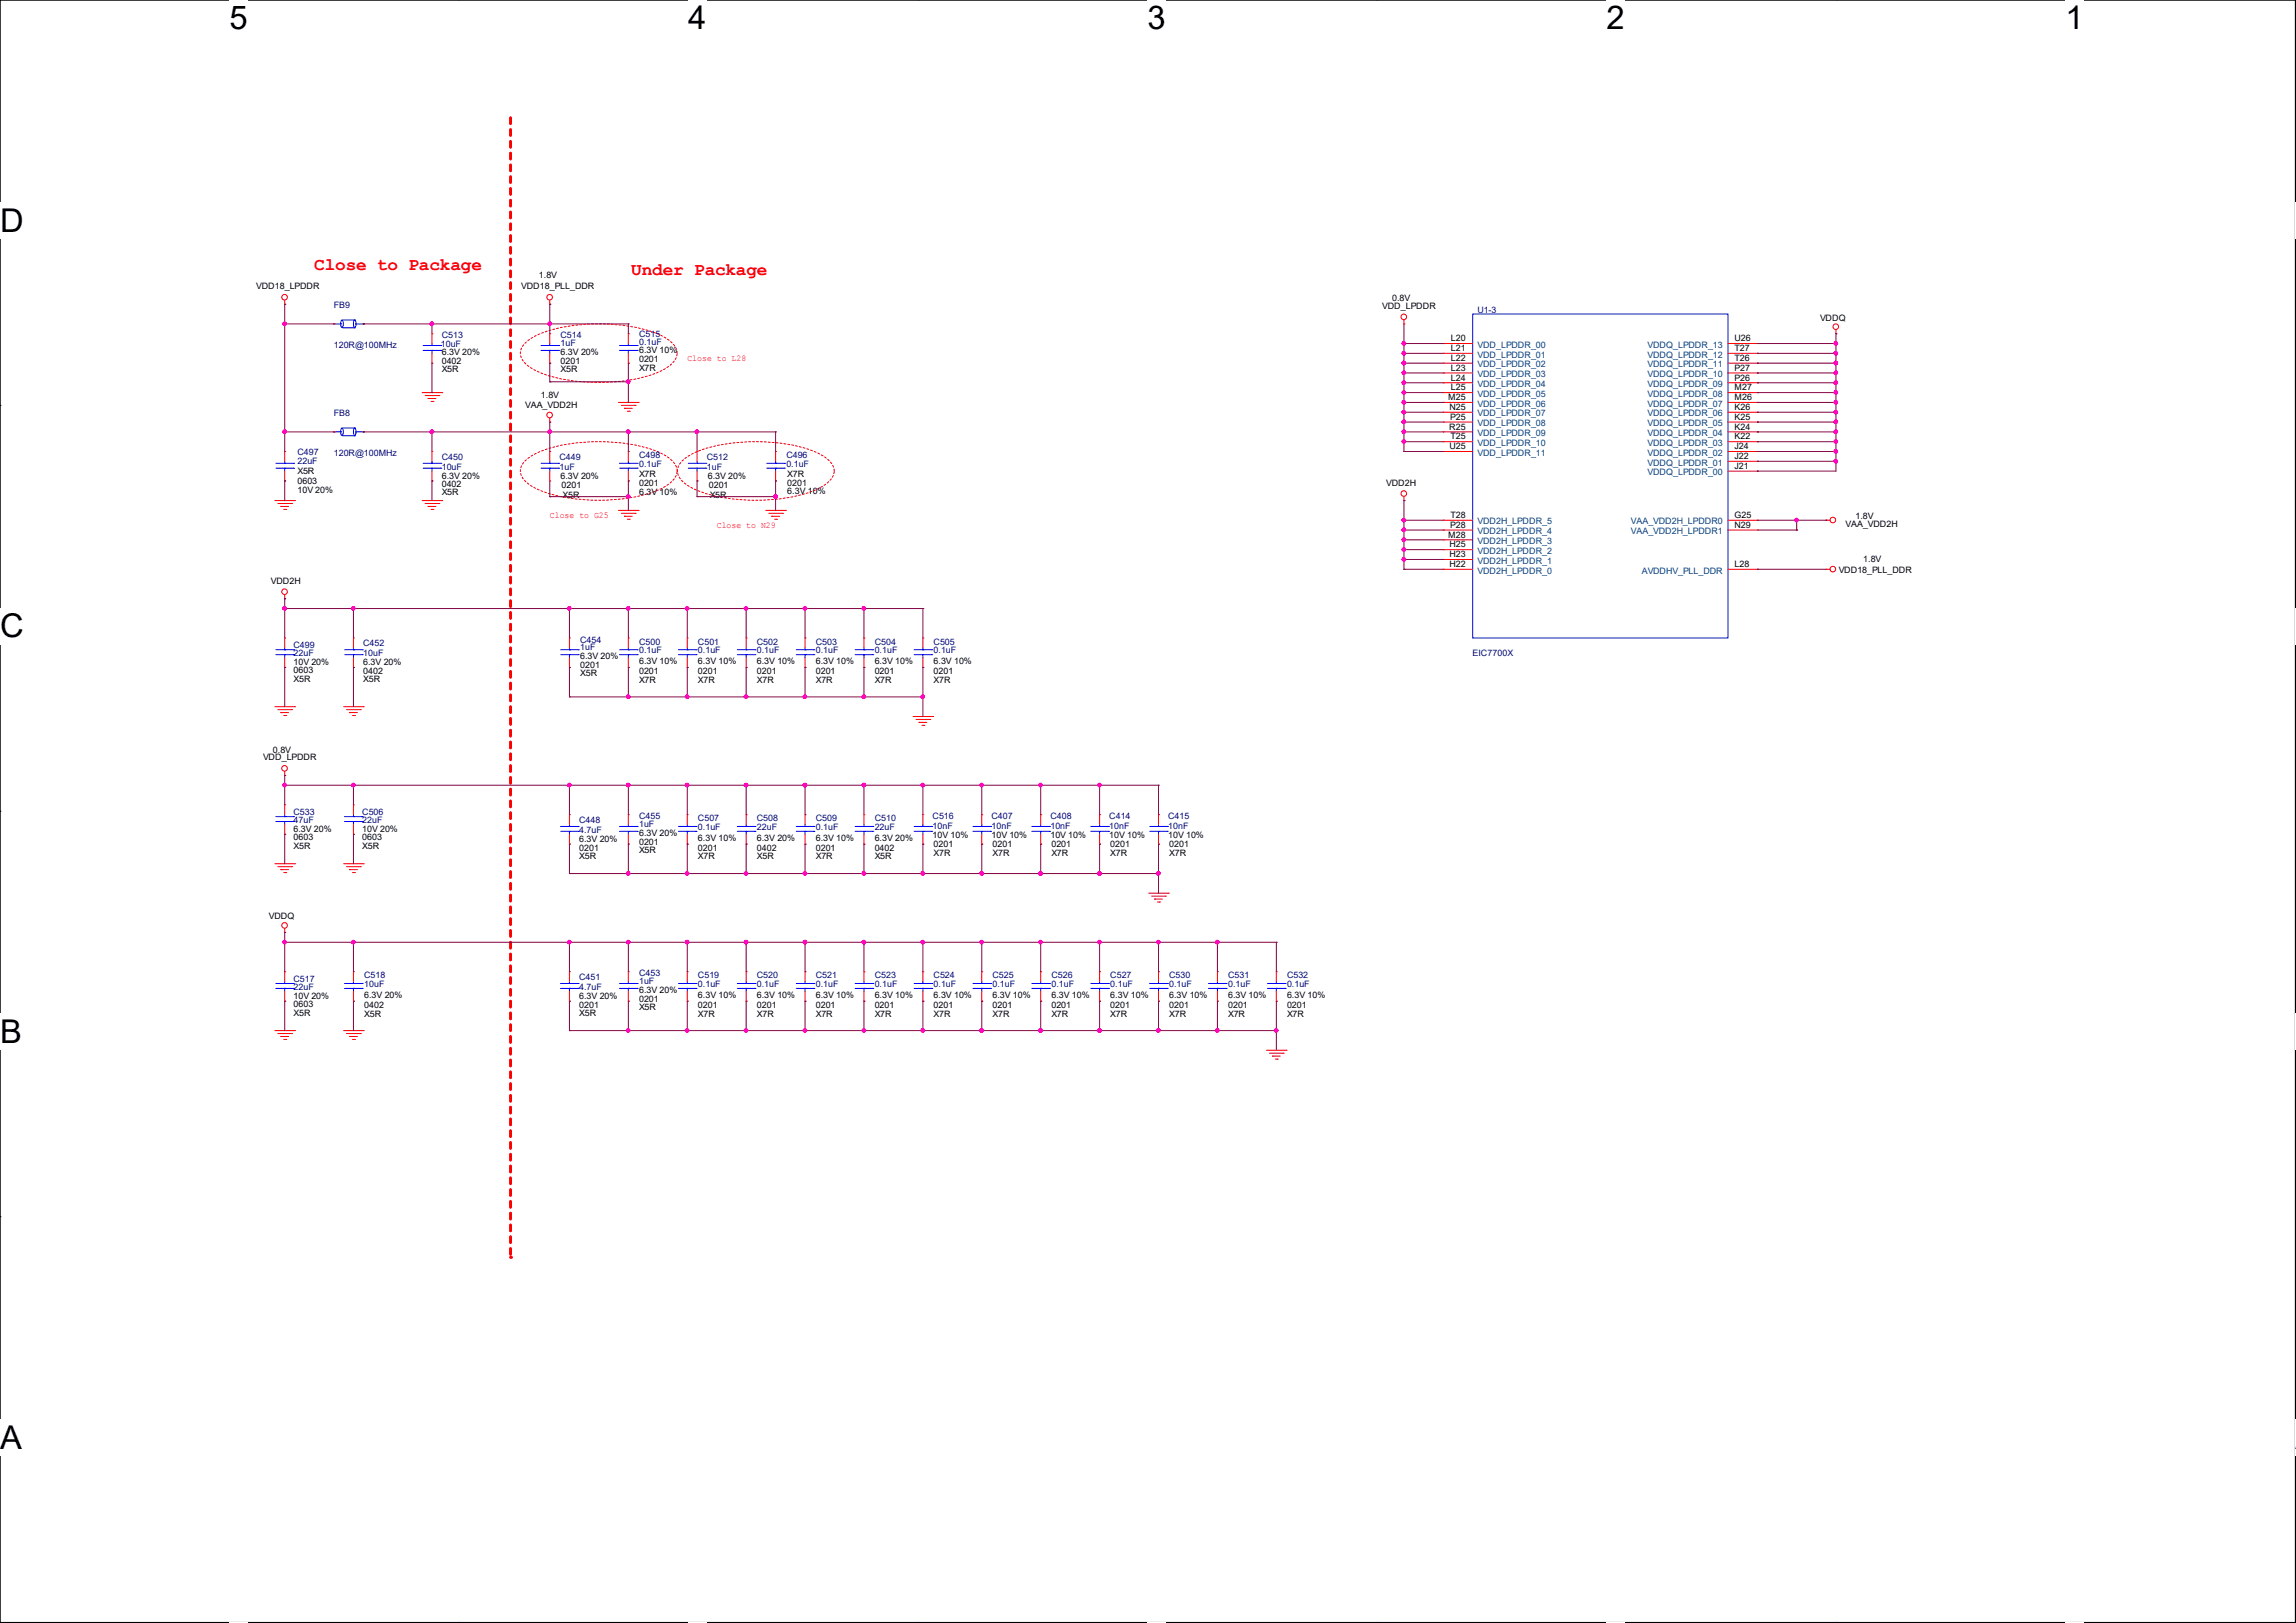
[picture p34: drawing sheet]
<svg xmlns="http://www.w3.org/2000/svg" width="297mm" height="210mm" viewBox="0 0 297 210" stroke-linecap="round" stroke-linejoin="round" font-family="sans-serif">
<defs><g id="words">
<g font-size="4.2">
<text x="29.7" y="3.8">5</text>
<text x="89" y="3.8">4</text>
<text x="148.4" y="3.8">3</text>
<text x="207.8" y="3.8">2</text>
<text x="267.2" y="3.8">1</text>
<text x="0" y="30">D</text>
<text x="0" y="82.5">C</text>
<text x="0" y="135">B</text>
<text x="0" y="187.5">A</text>
<text x="296.9" y="187.5">A</text>
</g>
<g font-size="2.3" fill="#f00">
<text x="40.6" y="34.9">Close to Package</text>
<text x="81.7" y="35.6">Under Package</text>
</g>
<g font-size="1.1">
<text x="33.1" y="37.4">VDD18_LPDDR</text>
<text x="67.4" y="37.4">VDD18_PLL_DDR</text>
<text x="69.7" y="36">1.8V</text>
<text x="178.8" y="40">VDD_LPDDR</text>
<text x="180.1" y="38.9">0.8V</text>
<text x="235.4" y="41.5">VDDQ</text>
<text x="57.1" y="45.9">6.3V 20%</text>
<text x="57.1" y="47.1">0402</text>
<text x="72.5" y="45.9">6.3V 20%</text>
<text x="72.5" y="47.1">0201</text>
<text x="82.7" y="48">X7R</text>
<text x="82.7" y="46.8">0201</text>
<text x="82.7" y="45.7">6.3V 10%</text>
<text x="187.7" y="44.2">L20</text>
<text x="187.7" y="45.4">L21</text>
<text x="187.7" y="46.7">L22</text>
<text x="187.7" y="48">L23</text>
<text x="224.4" y="48">P27</text>
<text x="224.4" y="46.7">T26</text>
<text x="224.4" y="45.4">T27</text>
<text x="224.4" y="44.2">U26</text>
<text x="57.1" y="48.1">X5R</text>
<text x="67.9" y="52.8">VAA_VDD2H</text>
<text x="70" y="51.5">1.8V</text>
<text x="72.5" y="48.1">X5R</text>
<text x="187.3" y="51.8">M25</text>
<text x="187.5" y="53">N25</text>
<text x="187.7" y="49.2">L24</text>
<text x="187.7" y="50.5">L25</text>
<text x="224.4" y="53">K26</text>
<text x="224.4" y="51.8">M26</text>
<text x="224.4" y="50.5">M27</text>
<text x="224.4" y="49.2">P26</text>
<text x="187.5" y="55.6">R25</text>
<text x="187.5" y="58.1">U25</text>
<text x="187.6" y="54.3">P25</text>
<text x="187.6" y="56.9">T25</text>
<text x="224.4" y="59.4">J22</text>
<text x="224.4" y="58.1">J24</text>
<text x="224.4" y="56.9">K22</text>
<text x="224.4" y="55.6">K24</text>
<text x="224.4" y="54.3">K25</text>
<text x="38.5" y="61.3">X5R</text>
<text x="38.5" y="62.6">0603</text>
<text x="38.5" y="63.8">10V 20%</text>
<text x="57.1" y="61.9">6.3V 20%</text>
<text x="57.1" y="63.1">0402</text>
<text x="57.1" y="64.1">X5R</text>
<text x="72.5" y="61.9">6.3V 20%</text>
<text x="72.6" y="63.2">0201</text>
<text x="72.8" y="64.5">X5R</text>
<text x="82.7" y="61.7">X7R</text>
<text x="82.7" y="62.8">0201</text>
<text x="82.7" y="64.1">6.3V 10%</text>
<text x="91.6" y="61.9">6.3V 20%</text>
<text x="91.7" y="63.2">0201</text>
<text x="91.8" y="64.5">X5R</text>
<text x="101.8" y="61.7">X7R</text>
<text x="101.8" y="62.8">0201</text>
<text x="101.8" y="64">6.3V 10%</text>
<text x="179.3" y="62.8">VDD2H</text>
<text x="224.4" y="60.7">J21</text>
<text x="187.3" y="69.6">M28</text>
<text x="187.5" y="70.8">H25</text>
<text x="187.6" y="68.3">P28</text>
<text x="187.6" y="67">T28</text>
<text x="224.4" y="67">G25</text>
<text x="224.4" y="68.3">N29</text>
<text x="238.7" y="68.2">VAA_VDD2H</text>
<text x="240" y="67.1">1.8V</text>
<text x="35" y="75.5">VDD2H</text>
<text x="187.5" y="73.4">H22</text>
<text x="187.5" y="72.1">H23</text>
<text x="224.4" y="73.4">L28</text>
<text x="237.8" y="74.1">VDD18_PLL_DDR</text>
<text x="241" y="72.7">1.8V</text>
<text x="38" y="86.1">10V 20%</text>
<text x="38" y="87.1">0603</text>
<text x="38" y="88.2">X5R</text>
<text x="47" y="86.1">6.3V 20%</text>
<text x="47" y="87.2">0402</text>
<text x="47" y="88.2">X5R</text>
<text x="75.1" y="85.3">6.3V 20%</text>
<text x="75.1" y="86.4">0201</text>
<text x="75.1" y="87.5">X5R</text>
<text x="82.7" y="85.9">6.3V 10%</text>
<text x="82.7" y="87.2">0201</text>
<text x="82.7" y="88.3">X7R</text>
<text x="90.3" y="85.9">6.3V 10%</text>
<text x="90.3" y="87.2">0201</text>
<text x="90.3" y="88.3">X7R</text>
<text x="97.9" y="85.9">6.3V 10%</text>
<text x="97.9" y="87.2">0201</text>
<text x="97.9" y="88.3">X7R</text>
<text x="105.5" y="85.9">6.3V 10%</text>
<text x="105.5" y="87.2">0201</text>
<text x="105.5" y="88.3">X7R</text>
<text x="113.1" y="85.9">6.3V 10%</text>
<text x="113.1" y="87.2">0201</text>
<text x="113.1" y="88.3">X7R</text>
<text x="120.8" y="85.9">6.3V 10%</text>
<text x="120.8" y="87.2">0201</text>
<text x="120.8" y="88.3">X7R</text>
<text x="34" y="98.4">VDD_LPDDR</text>
<text x="35.3" y="97.4">0.8V</text>
<text x="38" y="107.7">6.3V 20%</text>
<text x="46.9" y="107.7">10V 20%</text>
<text x="38" y="108.7">0603</text>
<text x="38" y="109.8">X5R</text>
<text x="46.9" y="108.7">0603</text>
<text x="46.9" y="109.8">X5R</text>
<text x="74.9" y="108.9">6.3V 20%</text>
<text x="74.9" y="110.1">0201</text>
<text x="74.9" y="111.1">X5R</text>
<text x="82.7" y="108.2">6.3V 20%</text>
<text x="82.7" y="109.3">0201</text>
<text x="82.7" y="110.3">X5R</text>
<text x="90.3" y="108.8">6.3V 10%</text>
<text x="90.3" y="110.1">0201</text>
<text x="90.3" y="111.2">X7R</text>
<text x="97.9" y="108.8">6.3V 20%</text>
<text x="97.9" y="110.1">0402</text>
<text x="97.9" y="111.2">X5R</text>
<text x="105.5" y="108.8">6.3V 10%</text>
<text x="105.5" y="110.1">0201</text>
<text x="105.5" y="111.2">X7R</text>
<text x="113.1" y="108.8">6.3V 20%</text>
<text x="113.1" y="110.1">0402</text>
<text x="113.1" y="111.2">X5R</text>
<text x="120.6" y="108.4">10V 10%</text>
<text x="120.8" y="109.6">0201</text>
<text x="120.8" y="110.7">X7R</text>
<text x="128.3" y="108.4">10V 10%</text>
<text x="128.4" y="109.6">0201</text>
<text x="128.4" y="110.7">X7R</text>
<text x="135.9" y="108.4">10V 10%</text>
<text x="136" y="109.6">0201</text>
<text x="136" y="110.7">X7R</text>
<text x="143.5" y="108.4">10V 10%</text>
<text x="143.6" y="109.6">0201</text>
<text x="143.6" y="110.7">X7R</text>
<text x="151.1" y="108.4">10V 10%</text>
<text x="151.2" y="109.6">0201</text>
<text x="151.2" y="110.7">X7R</text>
<text x="34.8" y="119">VDDQ</text>
<text x="38" y="129.2">10V 20%</text>
<text x="38" y="130.3">0603</text>
<text x="38" y="131.4">X5R</text>
<text x="47.1" y="129.1">6.3V 20%</text>
<text x="47.1" y="130.4">0402</text>
<text x="47.1" y="131.5">X5R</text>
<text x="74.9" y="129.2">6.3V 20%</text>
<text x="74.9" y="130.4">0201</text>
<text x="74.9" y="131.4">X5R</text>
<text x="82.7" y="128.5">6.3V 20%</text>
<text x="82.7" y="129.6">0201</text>
<text x="82.7" y="130.6">X5R</text>
<text x="90.3" y="129.1">6.3V 10%</text>
<text x="90.3" y="130.4">0201</text>
<text x="90.3" y="131.5">X7R</text>
<text x="97.9" y="129.1">6.3V 10%</text>
<text x="97.9" y="130.4">0201</text>
<text x="97.9" y="131.5">X7R</text>
<text x="105.5" y="129.1">6.3V 10%</text>
<text x="105.5" y="130.4">0201</text>
<text x="105.5" y="131.5">X7R</text>
<text x="113.1" y="129.1">6.3V 10%</text>
<text x="113.1" y="130.4">0201</text>
<text x="113.1" y="131.5">X7R</text>
<text x="120.8" y="129.1">6.3V 10%</text>
<text x="120.8" y="130.4">0201</text>
<text x="120.8" y="131.5">X7R</text>
<text x="128.4" y="129.1">6.3V 10%</text>
<text x="128.4" y="130.4">0201</text>
<text x="128.4" y="131.5">X7R</text>
<text x="136" y="129.1">6.3V 10%</text>
<text x="136" y="130.4">0201</text>
<text x="136" y="131.5">X7R</text>
<text x="143.6" y="129.1">6.3V 10%</text>
<text x="143.6" y="130.4">0201</text>
<text x="143.6" y="131.5">X7R</text>
<text x="151.2" y="129.1">6.3V 10%</text>
<text x="151.2" y="130.4">0201</text>
<text x="151.2" y="131.5">X7R</text>
<text x="158.9" y="129.1">6.3V 10%</text>
<text x="158.9" y="130.4">0201</text>
<text x="158.9" y="131.5">X7R</text>
<text x="166.5" y="129.1">6.3V 10%</text>
<text x="166.5" y="130.4">0201</text>
<text x="166.5" y="131.5">X7R</text>
</g>
<g font-size="1.1" fill="#000080">
<text x="43.2" y="39.8">FB9</text>
<text x="191.1" y="40.5">U1-3</text>
<text x="43.2" y="45">120R@100MHz</text>
<text x="57" y="44.9">10uF</text>
<text x="57.1" y="43.8">C513</text>
<text x="72.5" y="43.8">C514</text>
<text x="72.5" y="44.8">1uF</text>
<text x="82.7" y="43.6">C515</text>
<text x="82.7" y="44.7">0.1uF</text>
<text x="43.2" y="53.8">FB8</text>
<text x="38.5" y="58.9">C497</text>
<text x="43.2" y="59">120R@100MHz</text>
<text x="57.1" y="59.5">C450</text>
<text x="72.4" y="59.5">C449</text>
<text x="82.7" y="59.3">C498</text>
<text x="91.4" y="59.5">C512</text>
<text x="101.7" y="59.3">C496</text>
<text x="38.5" y="60">22uF</text>
<text x="57.1" y="60.8">10uF</text>
<text x="72.4" y="60.8">1uF</text>
<text x="82.7" y="60.4">0.1uF</text>
<text x="91.4" y="60.8">1uF</text>
<text x="101.7" y="60.4">0.1uF</text>
<text x="38" y="83.9">C499</text>
<text x="47" y="83.7">C452</text>
<text x="75.1" y="83.1">C454</text>
<text x="82.7" y="83.4">C500</text>
<text x="90.3" y="83.4">C501</text>
<text x="97.9" y="83.4">C502</text>
<text x="105.5" y="83.4">C503</text>
<text x="113.1" y="83.4">C504</text>
<text x="120.8" y="83.4">C505</text>
<text x="38" y="84.9">22uF</text>
<text x="47" y="84.9">10uF</text>
<text x="75.1" y="84.2">1uF</text>
<text x="82.7" y="84.5">0.1uF</text>
<text x="90.3" y="84.5">0.1uF</text>
<text x="97.9" y="84.5">0.1uF</text>
<text x="105.5" y="84.5">0.1uF</text>
<text x="113.1" y="84.5">0.1uF</text>
<text x="120.8" y="84.5">0.1uF</text>
<text x="190.5" y="84.9">EIC7700X</text>
<text x="38" y="105.5">C533</text>
<text x="38" y="106.5">47uF</text>
<text x="46.9" y="105.5">C506</text>
<text x="46.9" y="106.5">22uF</text>
<text x="74.9" y="106.5">C448</text>
<text x="74.9" y="107.8">4.7uF</text>
<text x="82.7" y="106">C455</text>
<text x="82.7" y="107">1uF</text>
<text x="90.3" y="106.3">C507</text>
<text x="90.3" y="107.4">0.1uF</text>
<text x="97.9" y="106.3">C508</text>
<text x="97.9" y="107.4">22uF</text>
<text x="105.5" y="106.3">C509</text>
<text x="105.5" y="107.4">0.1uF</text>
<text x="113.1" y="106.3">C510</text>
<text x="113.1" y="107.4">22uF</text>
<text x="120.6" y="106">C516</text>
<text x="120.6" y="107.3">10nF</text>
<text x="128.3" y="106">C407</text>
<text x="128.3" y="107.3">10nF</text>
<text x="135.9" y="106">C408</text>
<text x="135.9" y="107.3">10nF</text>
<text x="143.5" y="106">C414</text>
<text x="143.5" y="107.3">10nF</text>
<text x="151.1" y="106">C415</text>
<text x="151.1" y="107.3">10nF</text>
<text x="38" y="127.1">C517</text>
<text x="38" y="128.1">22uF</text>
<text x="47.1" y="126.6">C518</text>
<text x="47.1" y="127.7">10uF</text>
<text x="74.9" y="126.8">C451</text>
<text x="74.9" y="128.1">4.7uF</text>
<text x="82.7" y="126.3">C453</text>
<text x="82.7" y="127.3">1uF</text>
<text x="90.3" y="126.6">C519</text>
<text x="90.3" y="127.7">0.1uF</text>
<text x="97.9" y="126.6">C520</text>
<text x="97.9" y="127.7">0.1uF</text>
<text x="105.5" y="126.6">C521</text>
<text x="105.5" y="127.7">0.1uF</text>
<text x="113.1" y="126.6">C523</text>
<text x="113.1" y="127.7">0.1uF</text>
<text x="120.8" y="126.6">C524</text>
<text x="120.8" y="127.7">0.1uF</text>
<text x="128.4" y="126.6">C525</text>
<text x="128.4" y="127.7">0.1uF</text>
<text x="136" y="126.6">C526</text>
<text x="136" y="127.7">0.1uF</text>
<text x="143.6" y="126.6">C527</text>
<text x="143.6" y="127.7">0.1uF</text>
<text x="151.2" y="126.6">C530</text>
<text x="151.2" y="127.7">0.1uF</text>
<text x="158.9" y="126.6">C531</text>
<text x="158.9" y="127.7">0.1uF</text>
<text x="166.5" y="126.6">C532</text>
<text x="166.5" y="127.7">0.1uF</text>
</g>
<g font-size="1.1" fill="#f00">
<text x="88.9" y="46.7">Close to L28</text>
<text x="71.1" y="67">Close to G25</text>
<text x="92.7" y="68.3">Close to N29</text>
</g>
<g font-size="1.1" fill="#004080">
<text x="191.1" y="45">VDD_LPDDR_00</text>
<text x="191.1" y="46.3">VDD_LPDDR_01</text>
<text x="191.1" y="47.5">VDD_LPDDR_02</text>
<text x="213.1" y="47.5">VDDQ_LPDDR_11</text>
<text x="213.1" y="46.3">VDDQ_LPDDR_12</text>
<text x="213.1" y="45">VDDQ_LPDDR_13</text>
<text x="191.1" y="48.8">VDD_LPDDR_03</text>
<text x="191.1" y="50.1">VDD_LPDDR_04</text>
<text x="191.1" y="51.4">VDD_LPDDR_05</text>
<text x="191.1" y="52.6">VDD_LPDDR_06</text>
<text x="191.1" y="53.9">VDD_LPDDR_07</text>
<text x="213.1" y="53.9">VDDQ_LPDDR_06</text>
<text x="213.1" y="52.6">VDDQ_LPDDR_07</text>
<text x="213.1" y="51.4">VDDQ_LPDDR_08</text>
<text x="213.1" y="50.1">VDDQ_LPDDR_09</text>
<text x="213.1" y="48.8">VDDQ_LPDDR_10</text>
<text x="191.1" y="55.2">VDD_LPDDR_08</text>
<text x="191.1" y="56.4">VDD_LPDDR_09</text>
<text x="191.1" y="57.7">VDD_LPDDR_10</text>
<text x="191.1" y="59">VDD_LPDDR_11</text>
<text x="213.1" y="59">VDDQ_LPDDR_02</text>
<text x="213.1" y="57.7">VDDQ_LPDDR_03</text>
<text x="213.1" y="56.4">VDDQ_LPDDR_04</text>
<text x="213.1" y="55.2">VDDQ_LPDDR_05</text>
<text x="213.1" y="61.5">VDDQ_LPDDR_00</text>
<text x="213.1" y="60.2">VDDQ_LPDDR_01</text>
<text x="191.1" y="71.7">VDD2H_LPDDR_2</text>
<text x="191.1" y="70.4">VDD2H_LPDDR_3</text>
<text x="191.1" y="69.1">VDD2H_LPDDR_4</text>
<text x="191.1" y="67.9">VDD2H_LPDDR_5</text>
<text x="211" y="67.9">VAA_VDD2H_LPDDR0</text>
<text x="211" y="69.1">VAA_VDD2H_LPDDR1</text>
<text x="191.1" y="74.2">VDD2H_LPDDR_0</text>
<text x="191.1" y="72.9">VDD2H_LPDDR_1</text>
<text x="212.4" y="74.2">AVDDHV_PLL_DDR</text>
</g>
</g></defs>
<path d="M0 0h296.9v209.9h-296.9z" fill="none" stroke="#000" stroke-width=".13"/>
<g fill="#fff">
<path d="M29.7 0h2.3v4.7h-2.3z"/>
<path d="M29.7 209.9h2.3v.1h-2.3z"/>
</g>
<path d="M59.4 0h.1M59.4 209.9h.1" fill="none" stroke="#000" stroke-width=".13"/>
<g fill="#fff">
<path d="M89 0h2.4v4.7h-2.4z"/>
<path d="M89 209.9h2.4v.1h-2.4z"/>
</g>
<path d="M118.7 0h.1M118.7 209.9h.1" fill="none" stroke="#000" stroke-width=".13"/>
<g fill="#fff">
<path d="M148.4 0h2.4v4.7h-2.4z"/>
<path d="M148.4 209.9h2.4v.1h-2.4z"/>
</g>
<path d="M178.1 0h.1M178.1 209.9h.1" fill="none" stroke="#000" stroke-width=".13"/>
<g fill="#fff">
<path d="M207.8 0h2.4v4.7h-2.4z"/>
<path d="M207.8 209.9h2.4v.1h-2.4z"/>
</g>
<path d="M237.5 0h.1M237.5 209.9h.1" fill="none" stroke="#000" stroke-width=".13"/>
<g fill="#fff">
<path d="M267.2 0h2.4v4.7h-2.4z"/>
<path d="M267.2 209.9h2.4v.1h-2.4z"/>
<path d="M0 26.2h3v4.7h-3z"/>
<path d="M296.9 26.2h.1v4.7h-.1z"/>
<path d="M0 78.7h3v4.7h-3z"/>
<path d="M296.9 78.7h.1v4.7h-.1z"/>
</g>
<path d="M0 52.5h.1M296.9 52.5h.1" fill="none" stroke="#000" stroke-width=".13"/>
<g fill="#fff">
<path d="M0 131.1h2.8v4.8h-2.8z"/>
<path d="M296.9 131.1h.1v4.8h-.1z"/>
</g>
<path d="M0 104.9h.1M296.9 104.9h.1" fill="none" stroke="#000" stroke-width=".13"/>
<g fill="#fff">
<path d="M-.1 183.6h2.9v4.8h-2.9z"/>
<path d="M296.8 183.6h.2v4.8h-.2z"/>
</g>
<path d="M0 157.4h.1M296.9 157.4h.1" fill="none" stroke="#000" stroke-width=".13"/>
<path d="M67.7 44.6a9.4 9.4 0 0 1 5.5-2.3 23.6 23.6 0 0 1 11.9 .9 4.2 4.2 0 0 1 2.4 1.9 1.85 1.85 0 0 1-.9 2.2 13 13 0 0 1-6.2 2 22.6 22.6 0 0 1-10.6-1.1 4.2 4.2 0 0 1-2.4-1.9l-.1-.6 .1-.6zM67.7 59.8a9.4 9.4 0 0 1 5.5-2.3 23.6 23.6 0 0 1 11.9 1 4.2 4.2 0 0 1 2.4 1.9 1.85 1.85 0 0 1-.9 2.1 13 13 0 0 1-6.2 2.1 22.6 22.6 0 0 1-10.6-1.2 4.2 4.2 0 0 1-2.4-1.9l-.1-.6 .1-.5zM88.1 59.8a9.4 9.4 0 0 1 5.4-2.3 23.6 23.6 0 0 1 11.9 1 4.2 4.2 0 0 1 2.4 1.9 1.85 1.85 0 0 1-.8 2.1 13 13 0 0 1-6.3 2.1 22.6 22.6 0 0 1-10.6-1.2 4.2 4.2 0 0 1-2.4-1.9l-.1-.6 .1-.5z" fill="none" stroke="#f00" stroke-width=".13" stroke-dasharray=".3 .3"/>
<path d="M66 15.2v147.5" fill="none" stroke="#f00" stroke-width=".38" stroke-dasharray=".8 .8"/>
<circle cx="66" cy="162.7" r=".19" fill="#f00" stroke-dasharray=".8 .8"/>
<g fill="none" stroke="#f00" stroke-width=".13">
<path d="M36.8 39.4h.1M36.8 38.9v.5M71.1 39.4h.1M71.1 38.9v.5M36.8 58.4h.1M36.8 58.4v1.3M43.2 55.9h.1M43.2 41.9h.1M47 55.9h.1M47 41.9h.1M54.6 50.8h2.5M55 51.2h1.8"/>
<path d="M55.4 51.6h.1M55.4 51.6h1M55.8 51.9h.2M55.9 43.2h.1M55.9 47h.1M55.9 58.4h.1M55.9 43.2v1.2M55.9 45.7v1.3M55.9 58.4v1.3M56 51.9h.1M56.8 51.2h.1M57.1 50.8h.1"/>
<path d="M71.1 54.6h.1M71.1 58.4h.1M71.1 43.2h.1M71.1 47h.1M71.1 43.2v1.2M71.1 45.7v1.3M71.1 54.1v.5M71.1 58.4v1.3M80 52.1h2.5M80.4 52.5h1.8M80.8 52.8h.1M80.8 52.8h1"/>
<path d="M81.2 53.2h.2M81.3 43.2h.1M81.3 47h.1M81.3 58.4h.1M81.3 43.2v1.2M81.3 45.7v1.3M81.3 58.4v1.3M81.4 53.2h.1M82.2 52.5h.1M82.5 52.1h.1M90.2 58.4h.1M90.2 58.4v1.3"/>
<path d="M100.3 58.4h.1M100.3 58.4v1.3M181.6 41.9h.1M181.6 41.4v.5M186.7 44.4h.1M186.7 45.7h.1M186.7 47h.1M186.7 48.3h.1M186.7 49.5h.1M186.7 50.8h.1M186.7 52.1h.1M186.7 53.3h.1"/>
<path d="M186.7 54.6h.1M186.7 55.9h.1M186.7 57.1h.1M186.7 58.4h.1M186.7 50.8h3.8M186.7 52.1h3.8M186.7 44.4h3.8M186.7 45.7h3.8M186.7 47h3.8M186.7 48.3h3.8M186.7 49.5h3.8M186.7 53.3h3.8"/>
<path d="M186.7 54.6h3.8M186.7 55.9h3.8M186.7 57.1h3.8M186.7 58.4h3.8M223.5 50.8h3.8M223.5 52.1h3.8M223.5 44.4h3.8M223.5 45.7h3.8M223.5 47h3.8M223.5 48.3h3.8M223.5 49.5h3.8M223.5 53.3h3.8"/>
<path d="M223.5 54.6h3.8M223.5 55.9h3.8M223.5 57.1h3.8M223.5 58.4h3.8M223.5 59.7h3.8M227.3 59.7h.1M227.3 58.4h.1M227.3 57.1h.1M227.3 55.9h.1M227.3 54.6h.1M227.3 53.3h.1M227.3 52.1h.1"/>
<path d="M227.3 50.8h.1M227.3 49.5h.1M227.3 48.3h.1M227.3 47h.1M227.3 45.7h.1M227.3 44.4h.1M237.5 43.2h.1M237.5 42.7v.5M35.6 64.8h2.5M35.9 65.2h1.8M36.3 65.5h.1M36.3 65.5h1"/>
<path d="M36.7 65.9h.3M36.8 77.5h.1M36.8 62.2h.1M36.8 61v1.2M36.8 77v.5M37 65.9h.1M37.7 65.2h.1M38.1 64.8h.1M54.6 64.8h2.5M55 65.2h1.8M55.4 65.5h.1M55.4 65.5h1"/>
<path d="M55.8 65.9h.2M55.9 62.2h.1M55.9 61v1.2M56 65.9h.1M56.8 65.2h.1M57.1 64.8h.1M71.1 62.2h.1M71.1 61v1.2M80 66h2.5M80.4 66.4h1.8M80.8 66.8h.1M80.8 66.8h1"/>
<path d="M81.2 67.2h.2M81.3 62.2h.1M81.3 61v1.2M81.4 67.2h.1M82.2 66.4h.1M82.5 66h.1M90.2 62.2h.1M90.2 61v1.2M99.1 66h2.5M99.4 66.4h1.8M99.8 66.8h.1M99.8 66.8h1"/>
<path d="M100.2 67.2h.3M100.3 62.2h.1M100.3 61v1.2M100.5 67.2h.1M101.2 66.4h.1M101.6 66h.1M181.6 64.8h.1M181.6 64.3v.5M186.7 73.7h.1M186.7 72.4h.1M186.7 71.1h.1M186.7 69.8h.1"/>
<path d="M186.7 68.6h.1M186.7 67.3h.1M186.7 67.3h3.8M186.7 73.7h3.8M186.7 68.6h3.8M186.7 72.4h3.8M186.7 71.1h3.8M186.7 69.8h3.8M223.5 67.3h3.8M223.5 73.7h3.8M223.5 61h3.8M223.5 68.6h3.8"/>
<path d="M227.3 61h.1M227.3 67.3h.1M227.3 68.6h.1M227.3 73.7h.1M236.2 67.3h.1M236.2 73.7h.1M236.2 67.3h.5M236.2 73.7h.5M35.6 91.4h2.5M35.9 91.8h1.8M36.3 92.2h.1M36.3 92.2h1"/>
<path d="M36.7 92.6h.3M36.8 82.5h.1M36.8 86.4h.1M36.8 82.5v1.3M36.8 85.1v1.3M36.8 99.8v.5M37 92.6h.1M37.7 91.8h.1M38.1 91.4h.1M44.4 91.4h2.6M44.8 91.8h1.8M45.2 92.2h.1"/>
<path d="M45.2 92.2h1M45.6 92.6h.2M45.7 82.5h.1M45.7 86.4h.1M45.7 82.5v1.3M45.7 85.1v1.3M45.8 92.6h.1M46.6 91.8h.1M47 91.4h.1M73.7 82.5h.1M73.7 86.4h.1M73.7 82.5v1.3"/>
<path d="M73.7 85.1v1.3M81.3 82.5h.1M81.3 86.4h.1M81.3 82.5v1.3M81.3 85.1v1.3M88.9 82.5h.1M88.9 86.4h.1M88.9 82.5v1.3M88.9 85.1v1.3M96.5 82.5h.1M96.5 86.4h.1M96.5 82.5v1.3"/>
<path d="M96.5 85.1v1.3M104.1 82.5h.1M104.1 86.4h.1M104.1 82.5v1.3M104.1 85.1v1.3M111.8 82.5h.1M111.8 86.4h.1M111.8 82.5v1.3M111.8 85.1v1.3M118.1 92.7h2.5M118.5 93.1h1.8M118.9 93.5h.1"/>
<path d="M118.9 93.5h1M119.3 93.9h.2M119.4 82.5h.1M119.4 86.4h.1M119.4 82.5v1.3M119.4 85.1v1.3M119.5 93.9h.1M120.3 93.1h.1M120.6 92.7h.1M35.6 111.8h2.5M35.9 112.1h1.8M36.3 112.5h.1"/>
<path d="M36.3 112.5h1M36.7 112.9h.3M36.8 100.3h.1M36.8 104.1h.1M36.8 107.9h.1M36.8 104.1v1.3M36.8 106.7v1.2M37 112.9h.1M37.7 112.1h.1M38.1 111.8h.1M44.4 111.8h2.6M44.8 112.1h1.8"/>
<path d="M45.2 112.5h.1M45.2 112.5h1M45.6 112.9h.2M45.7 104.1h.1M45.7 107.9h.1M45.7 104.1v1.3M45.7 106.7v1.2M45.8 112.9h.1M46.6 112.1h.1M47 111.8h.1M73.7 105.4h.1M73.7 109.2h.1"/>
<path d="M73.7 105.4v1.3M73.7 107.9v1.3M81.3 105.4h.1M81.3 109.2h.1M81.3 105.4v1.3M81.3 107.9v1.3M88.9 105.4h.1M88.9 109.2h.1M88.9 105.4v1.3M88.9 107.9v1.3M96.5 105.4h.1M96.5 109.2h.1"/>
<path d="M96.5 105.4v1.3M96.5 107.9v1.3M104.1 105.4h.1M104.1 109.2h.1M104.1 105.4v1.3M104.1 107.9v1.3M111.8 105.4h.1M111.8 109.2h.1M111.8 105.4v1.3M111.8 107.9v1.3M119.4 105.4h.1M119.4 109.2h.1"/>
<path d="M119.4 105.4v1.3M119.4 107.9v1.3M127 105.4h.1M127 109.2h.1M127 105.4v1.3M127 107.9v1.3M134.6 105.4h.1M134.6 109.2h.1M134.6 105.4v1.3M134.6 107.9v1.3M142.2 105.4h.1M142.2 109.2h.1"/>
<path d="M142.2 105.4v1.3M142.2 107.9v1.3M148.6 115.6h2.5M149 116h1.7M149.4 116.3h.1M149.4 116.3h1M149.7 116.7h.3M149.9 105.4h.1M149.9 109.2h.1M149.9 105.4v1.3M149.9 107.9v1.3M150 116.7h.1"/>
<path d="M150.7 116h.1M151.1 115.6h.1M35.6 133.3h2.5M35.9 133.7h1.8M36.3 134.1h.1M36.3 134.1h1M36.7 134.5h.3M36.8 120.6h.1M36.8 125.7h.1M36.8 129.5h.1M36.8 120.1v.5M36.8 125.7v1.3"/>
<path d="M36.8 128.3v1.2M37 134.5h.1M37.7 133.7h.1M38.1 133.3h.1M44.4 133.3h2.6M44.8 133.7h1.8M45.2 134.1h.1M45.2 134.1h1M45.6 134.5h.2M45.7 125.7h.1M45.7 129.5h.1M45.7 125.7v1.3"/>
<path d="M45.7 128.3v1.2M45.8 134.5h.1M46.6 133.7h.1M47 133.3h.1M73.7 125.7h.1M73.7 129.5h.1M73.7 125.7v1.3M73.7 128.3v1.2M81.3 125.7h.1M81.3 129.5h.1M81.3 125.7v1.3M81.3 128.3v1.2"/>
<path d="M88.9 125.7h.1M88.9 129.5h.1M88.9 125.7v1.3M88.9 128.3v1.2M96.5 125.7h.1M96.5 129.5h.1M96.5 125.7v1.3M96.5 128.3v1.2M104.1 125.7h.1M104.1 129.5h.1M104.1 125.7v1.3M104.1 128.3v1.2"/>
<path d="M111.8 125.7h.1M111.8 129.5h.1M111.8 125.7v1.3M111.8 128.3v1.2M119.4 125.7h.1M119.4 129.5h.1M119.4 125.7v1.3M119.4 128.3v1.2M127 125.7h.1M127 129.5h.1M127 125.7v1.3M127 128.3v1.2"/>
<path d="M134.6 125.7h.1M134.6 129.5h.1M134.6 125.7v1.3M134.6 128.3v1.2M142.2 125.7h.1M142.2 129.5h.1M142.2 125.7v1.3M142.2 128.3v1.2M149.9 125.7h.1M149.9 129.5h.1M149.9 125.7v1.3M149.9 128.3v1.2"/>
<path d="M157.5 125.7h.1M157.5 129.5h.1M157.5 125.7v1.3M157.5 128.3v1.2M163.8 135.9h2.6M164.2 136.3h1.8M164.6 136.7h.1M164.6 136.7h1M165 137h.2M165.1 125.7h.1M165.1 129.5h.1M165.1 125.7v1.3"/>
<path d="M165.1 128.3v1.2M165.2 137h.1M166 136.3h.1M166.4 135.9h.1"/>
<circle cx="36.8" cy="38.5" r=".36"/>
<circle cx="71.1" cy="38.5" r=".36"/>
<circle cx="71.1" cy="53.7" r=".36"/>
<circle cx="181.6" cy="41" r=".36"/>
<circle cx="237.5" cy="42.3" r=".36"/>
<circle cx="36.8" cy="76.6" r=".36"/>
<circle cx="181.6" cy="63.9" r=".36"/>
<circle cx="237.1" cy="67.3" r=".36"/>
<circle cx="237.1" cy="73.6" r=".36"/>
<circle cx="36.8" cy="99.4" r=".36"/>
<circle cx="36.8" cy="119.7" r=".36"/>
</g>
<g fill="none" stroke="#00f" stroke-width=".13">
<path d="M35.7 59.9h2.3M36.8 59.9h.1M36.8 59.7v.2M38 59.9h.1M43.2 55.9h.1M43.2 41.9h.1M43.2 55.9h1M43.2 41.9h1M44.2 55.4a.78 .78 0 0 1 0 .9 .77 .77 0 0 1 0-.9zM44.2 41.5v-.1a.78 .78 0 0 1 0 1 .77 .77 0 0 1 0-.9zM44.3 56.4h1.5M44.3 55.4h1.5"/>
<path d="M44.3 42.4h1.5M44.3 41.4h1.5M45.8 55.4h.1a.78 .78 0 0 1 0 .9 .77 .77 0 0 1-.1-.9zM45.8 41.5l.1-.1a.78 .78 0 0 1 0 1 .77 .77 0 0 1-.1-.9zM45.8 56.4h.1M45.8 55.4h.1M45.8 42.4h.1M45.8 41.4h.1M46 55.9h1M46 41.9h1M47 55.9h.1M47 41.9h.1"/>
<path d="M54.7 59.9h2.3M54.7 45.3h2.3M54.7 44.7h2.3M55.9 44.7h.1M55.9 45.3h.1M55.9 59.9h.1M55.9 44.4v.3M55.9 45.3v.4M55.9 59.7v.2M57 45.3h.1M57 44.7h.1M57 59.9h.1"/>
<path d="M70 59.9h2.3M70 45.3h2.3M70 44.7h2.3M71.1 59.9h.1M71.1 44.7h.1M71.1 45.3h.1M71.1 44.4v.3M71.1 45.3v.4M71.1 59.7v.2M72.3 59.9h.1M72.3 45.3h.1M72.3 44.7h.1"/>
<path d="M80.1 59.9h2.3M80.1 45.3h2.3M80.1 44.7h2.3M81.3 44.7h.1M81.3 45.3h.1M81.3 59.9h.1M81.3 44.4v.3M81.3 45.3v.4M81.3 59.7v.2M82.4 45.3h.1M82.4 44.7h.1M82.4 59.9h.1"/>
<path d="M89 59.9h2.3M90.2 59.9h.1M90.2 59.7v.2M91.3 59.9h.1M99.2 59.9h2.3M100.3 59.9h.1M100.3 59.7v.2M101.5 59.9h.1M190.5 40.6h33v41.9h-33zM35.7 60.6h2.3M36.8 60.6h.1M36.8 60.6v.4"/>
<path d="M38 60.6h.1M54.7 60.6h2.3M55.9 60.6h.1M55.9 60.6v.4M57 60.6h.1M70 60.6h2.3M71.1 60.6h.1M71.1 60.6v.4M72.3 60.6h.1M80.1 60.6h2.3M81.3 60.6h.1M81.3 60.6v.4"/>
<path d="M82.4 60.6h.1M89 60.6h2.3M90.2 60.6h.1M90.2 60.6v.4M91.3 60.6h.1M99.2 60.6h2.3M100.3 60.6h.1M100.3 60.6v.4M101.5 60.6h.1M35.7 84.7h2.3M35.7 84.1h2.3M36.8 84.1h.1"/>
<path d="M36.8 84.7h.1M36.8 83.8v.3M36.8 84.7v.4M38 84.7h.1M38 84.1h.1M44.6 84.7h2.3M44.6 84.1h2.3M45.7 84.1h.1M45.7 84.7h.1M45.7 83.8v.3M45.7 84.7v.4M46.9 84.7h.1"/>
<path d="M46.9 84.1h.1M72.5 84.7h2.3M72.5 84.1h2.3M73.7 84.1h.1M73.7 84.7h.1M73.7 83.8v.3M73.7 84.7v.4M74.8 84.7h.1M74.8 84.1h.1M80.1 84.7h2.3M80.1 84.1h2.3M81.3 84.1h.1"/>
<path d="M81.3 84.7h.1M81.3 83.8v.3M81.3 84.7v.4M82.4 84.7h.1M82.4 84.1h.1M87.8 84.7h2.2M87.8 84.1h2.2M88.9 84.1h.1M88.9 84.7h.1M88.9 83.8v.3M88.9 84.7v.4M90 84.7h.1"/>
<path d="M90 84.1h.1M95.4 84.7h2.3M95.4 84.1h2.3M96.5 84.1h.1M96.5 84.7h.1M96.5 83.8v.3M96.5 84.7v.4M97.7 84.7h.1M97.7 84.1h.1M103 84.7h2.3M103 84.1h2.3M104.1 84.1h.1"/>
<path d="M104.1 84.7h.1M104.1 83.8v.3M104.1 84.7v.4M105.3 84.7h.1M105.3 84.1h.1M110.6 84.7h2.3M110.6 84.1h2.3M111.8 84.1h.1M111.8 84.7h.1M111.8 83.8v.3M111.8 84.7v.4M112.9 84.7h.1"/>
<path d="M112.9 84.1h.1M118.2 84.7h2.3M118.2 84.1h2.3M119.4 84.1h.1M119.4 84.7h.1M119.4 83.8v.3M119.4 84.7v.4M120.5 84.7h.1M120.5 84.1h.1M35.7 106.3h2.3M35.7 105.7h2.3M36.8 105.7h.1"/>
<path d="M36.8 106.3h.1M36.8 105.4v.3M36.8 106.3v.4M38 106.3h.1M38 105.7h.1M44.6 106.3h2.3M44.6 105.7h2.3M45.7 105.7h.1M45.7 106.3h.1M45.7 105.4v.3M45.7 106.3v.4M46.9 106.3h.1"/>
<path d="M46.9 105.7h.1M72.5 107.6h2.3M72.5 106.9h2.3M73.7 106.9h.1M73.7 107.6h.1M73.7 106.7v.2M73.7 107.6v.3M74.8 107.6h.1M74.8 106.9h.1M80.1 107.6h2.3M80.1 106.9h2.3M81.3 106.9h.1"/>
<path d="M81.3 107.6h.1M81.3 106.7v.2M81.3 107.6v.3M82.4 107.6h.1M82.4 106.9h.1M87.8 107.6h2.2M87.8 106.9h2.2M88.9 106.9h.1M88.9 107.6h.1M88.9 106.7v.2M88.9 107.6v.3M90 107.6h.1"/>
<path d="M90 106.9h.1M95.4 107.6h2.3M95.4 106.9h2.3M96.5 106.9h.1M96.5 107.6h.1M96.5 106.7v.2M96.5 107.6v.3M97.7 107.6h.1M97.7 106.9h.1M103 107.6h2.3M103 106.9h2.3M104.1 106.9h.1"/>
<path d="M104.1 107.6h.1M104.1 106.7v.2M104.1 107.6v.3M105.3 107.6h.1M105.3 106.9h.1M110.6 107.6h2.3M110.6 106.9h2.3M111.8 106.9h.1M111.8 107.6h.1M111.8 106.7v.2M111.8 107.6v.3M112.9 107.6h.1"/>
<path d="M112.9 106.9h.1M118.2 107.6h2.3M118.2 106.9h2.3M119.4 106.9h.1M119.4 107.6h.1M119.4 106.7v.2M119.4 107.6v.3M120.5 107.6h.1M120.5 106.9h.1M125.9 107.6h2.2M125.9 106.9h2.2M127 106.9h.1"/>
<path d="M127 107.6h.1M127 106.7v.2M127 107.6v.3M128.1 107.6h.1M128.1 106.9h.1M133.5 107.6h2.3M133.5 106.9h2.3M134.6 106.9h.1M134.6 107.6h.1M134.6 106.7v.2M134.6 107.6v.3M135.8 107.6h.1"/>
<path d="M135.8 106.9h.1M141.1 107.6h2.3M141.1 106.9h2.3M142.2 106.9h.1M142.2 107.6h.1M142.2 106.7v.2M142.2 107.6v.3M143.4 107.6h.1M143.4 106.9h.1M148.7 107.6h2.3M148.7 106.9h2.3M149.9 106.9h.1"/>
<path d="M149.9 107.6h.1M149.9 106.7v.2M149.9 107.6v.3M151 107.6h.1M151 106.9h.1M35.7 127.9h2.3M35.7 127.3h2.3M36.8 127.3h.1M36.8 127.9h.1M36.8 127v.3M36.8 127.9v.4M38 127.9h.1"/>
<path d="M38 127.3h.1M44.6 127.9h2.3M44.6 127.3h2.3M45.7 127.3h.1M45.7 127.9h.1M45.7 127v.3M45.7 127.9v.4M46.9 127.9h.1M46.9 127.3h.1M72.5 127.9h2.3M72.5 127.3h2.3M73.7 127.3h.1"/>
<path d="M73.7 127.9h.1M73.7 127v.3M73.7 127.9v.4M74.8 127.9h.1M74.8 127.3h.1M80.1 127.9h2.3M80.1 127.3h2.3M81.3 127.3h.1M81.3 127.9h.1M81.3 127v.3M81.3 127.9v.4M82.4 127.9h.1"/>
<path d="M82.4 127.3h.1M87.8 127.9h2.2M87.8 127.3h2.2M88.9 127.3h.1M88.9 127.9h.1M88.9 127v.3M88.9 127.9v.4M90 127.9h.1M90 127.3h.1M95.4 127.9h2.3M95.4 127.3h2.3M96.5 127.3h.1"/>
<path d="M96.5 127.9h.1M96.5 127v.3M96.5 127.9v.4M97.7 127.9h.1M97.7 127.3h.1M103 127.9h2.3M103 127.3h2.3M104.1 127.3h.1M104.1 127.9h.1M104.1 127v.3M104.1 127.9v.4M105.3 127.9h.1"/>
<path d="M105.3 127.3h.1M110.6 127.9h2.3M110.6 127.3h2.3M111.8 127.3h.1M111.8 127.9h.1M111.8 127v.3M111.8 127.9v.4M112.9 127.9h.1M112.9 127.3h.1M118.2 127.9h2.3M118.2 127.3h2.3M119.4 127.3h.1"/>
<path d="M119.4 127.9h.1M119.4 127v.3M119.4 127.9v.4M120.5 127.9h.1M120.5 127.3h.1M125.9 127.9h2.2M125.9 127.3h2.2M127 127.3h.1M127 127.9h.1M127 127v.3M127 127.9v.4M128.1 127.9h.1"/>
<path d="M128.1 127.3h.1M133.5 127.9h2.3M133.5 127.3h2.3M134.6 127.3h.1M134.6 127.9h.1M134.6 127v.3M134.6 127.9v.4M135.8 127.9h.1M135.8 127.3h.1M141.1 127.9h2.3M141.1 127.3h2.3M142.2 127.3h.1"/>
<path d="M142.2 127.9h.1M142.2 127v.3M142.2 127.9v.4M143.4 127.9h.1M143.4 127.3h.1M148.7 127.9h2.3M148.7 127.3h2.3M149.9 127.3h.1M149.9 127.9h.1M149.9 127v.3M149.9 127.9v.4M151 127.9h.1"/>
<path d="M151 127.3h.1M156.3 127.9h2.3M156.3 127.3h2.3M157.5 127.3h.1M157.5 127.9h.1M157.5 127v.3M157.5 127.9v.4M158.6 127.9h.1M158.6 127.3h.1M164 127.9h2.2M164 127.3h2.2M165.1 127.3h.1"/>
<path d="M165.1 127.9h.1M165.1 127v.3M165.1 127.9v.4M166.2 127.9h.1M166.2 127.3h.1"/>
</g>
<g fill="none" stroke="#800040" stroke-width=".13">
<path d="M36.8 39.4h.1M36.8 39.4v19M71.1 39.4h.1M71.1 39.4v3.8M36.8 41.9h.1M36.8 55.9h.1M36.8 41.9h6.4M36.8 55.9h6.4M47 41.9h.1M47 55.9h.1M47 41.9h34.3M47 55.9h53.3"/>
<path d="M55.9 41.9h.1M55.9 50.8h.1M55.9 55.9h.1M55.9 41.9v1.3M55.9 47v3.8M55.9 55.9v2.5M71.1 41.9h.1M71.1 47h.1M71.1 49.4h.1M71.1 54.6h.1M71.1 55.9h.1M71.1 47v2.4"/>
<path d="M71.1 54.6v3.8M71.1 49.4h10.2M81.3 41.9h.1M81.3 47h.1M81.3 49.4h.1M81.3 55.9h.1M81.3 41.9v1.3M81.3 47v5.1M81.3 55.9v2.5M90.2 55.9h.1M90.2 55.9v2.5M100.3 55.9h.1"/>
<path d="M100.3 55.9v2.5M181.6 44.4h.1M181.6 45.7h.1M181.6 47h.1M181.6 48.3h.1M181.6 49.5h.1M181.6 50.8h.1M181.6 52.1h.1M181.6 53.3h.1M181.6 54.6h.1M181.6 55.9h.1M181.6 57.1h.1"/>
<path d="M181.6 58.4h.1M181.6 41.9v16.5M181.6 44.4h5.1M181.6 45.7h5.1M181.6 47h5.1M181.6 48.3h5.1M181.6 49.5h5.1M181.6 50.8h5.1M181.6 52.1h5.1M181.6 53.3h5.1M181.6 54.6h5.1M181.6 55.9h5.1"/>
<path d="M181.6 57.1h5.1M181.6 58.4h5.1M227.3 44.4h.1M227.3 45.7h.1M227.3 47h.1M227.3 48.3h.1M227.3 49.5h.1M227.3 50.8h.1M227.3 52.1h.1M227.3 53.3h.1M227.3 54.6h.1M227.3 55.9h.1"/>
<path d="M227.3 57.1h.1M227.3 58.4h.1M227.3 59.7h.1M227.3 44.4h10.2M227.3 45.7h10.2M227.3 47h10.2M227.3 48.3h10.2M227.3 49.5h10.2M227.3 50.8h10.2M227.3 52.1h10.2M227.3 53.3h10.2M227.3 54.6h10.2"/>
<path d="M227.3 55.9h10.2M227.3 57.1h10.2M227.3 58.4h10.2M227.3 59.7h10.2M237.5 43.2h.1M237.5 44.4h.1M237.5 45.7h.1M237.5 47h.1M237.5 48.3h.1M237.5 49.5h.1M237.5 50.8h.1M237.5 52.1h.1"/>
<path d="M237.5 53.3h.1M237.5 54.6h.1M237.5 55.9h.1M237.5 57.1h.1M237.5 58.4h.1M237.5 59.7h.1M237.5 43.2v17.8h-10.2M36.8 62.2h.1M36.8 77.5h.1M36.8 78.7h.1M36.8 62.2v2.6M36.8 77.5v5"/>
<path d="M36.8 78.7h82.6M45.7 78.7h.1M45.7 78.7v3.8M55.9 62.2h.1M55.9 62.2v2.6M71.1 64.3h.1M71.1 62.2v2.1M71.1 64.3h10.2M73.7 78.7h.1M73.7 78.7v3.8M81.3 62.2h.1M81.3 64.3h.1"/>
<path d="M81.3 78.7h.1M81.3 62.2v3.8M81.3 78.7v3.8M88.9 78.7h.1M88.9 78.7v3.8M90.2 62.2h.1M90.2 64.3h.1M90.2 62.2v2.1M90.2 64.3h10.1M96.5 78.7h.1M96.5 78.7v3.8M100.3 62.2h.1"/>
<path d="M100.3 64.3h.1M100.3 62.2v3.8M104.1 78.7h.1M104.1 78.7v3.8M111.8 78.7h.1M111.8 78.7v3.8M119.4 78.7h.1M119.4 78.7v3.8M181.6 64.8h.1M181.6 67.3h.1M181.6 68.6h.1M181.6 69.8h.1"/>
<path d="M181.6 71.1h.1M181.6 72.4h.1M181.6 73.7h.1M181.6 64.8v8.9M181.6 67.3h5.1M181.6 68.6h5.1M181.6 69.8h5.1M181.6 71.1h5.1M181.6 72.4h5.1M181.6 73.7h5.1M227.3 61h.1M227.3 73.7h.1"/>
<path d="M227.3 67.3h8.9M227.3 68.6h5.1M227.3 73.7h8.9M232.4 67.3h.1M232.4 68.6h.1M232.4 67.3v1.3M236.2 67.3h.1M36.8 86.4h.1M36.8 86.4v5M45.7 86.4h.1M45.7 86.4v5M73.7 86.4h.1"/>
<path d="M73.7 90.2h.1M73.7 86.4v3.8M73.7 90.2h45.7M81.3 86.4h.1M81.3 90.2h.1M81.3 86.4v3.8M88.9 86.4h.1M88.9 90.2h.1M88.9 86.4v3.8M96.5 86.4h.1M96.5 90.2h.1M96.5 86.4v3.8"/>
<path d="M104.1 86.4h.1M104.1 90.2h.1M104.1 86.4v3.8M111.8 86.4h.1M111.8 90.2h.1M111.8 86.4v3.8M119.4 86.4h.1M119.4 90.2h.1M119.4 86.4v6.3M36.8 100.3h.1M36.8 101.6h.1M36.8 107.9h.1"/>
<path d="M36.8 100.3v3.8M36.8 107.9v3.9M36.8 101.6h113.1M45.7 101.6h.1M45.7 107.9h.1M45.7 101.6v2.5M45.7 107.9v3.9M73.7 101.6h.1M73.7 109.2h.1M73.7 113h.1M73.7 101.6v3.8M73.7 109.2v3.8"/>
<path d="M73.7 113h76.2M81.3 101.6h.1M81.3 109.2h.1M81.3 113h.1M81.3 101.6v3.8M81.3 109.2v3.8M88.9 101.6h.1M88.9 109.2h.1M88.9 113h.1M88.9 101.6v3.8M88.9 109.2v3.8M96.5 101.6h.1"/>
<path d="M96.5 109.2h.1M96.5 113h.1M96.5 101.6v3.8M96.5 109.2v3.8M104.1 101.6h.1M104.1 109.2h.1M104.1 113h.1M104.1 101.6v3.8M104.1 109.2v3.8M111.8 101.6h.1M111.8 109.2h.1M111.8 113h.1"/>
<path d="M111.8 101.6v3.8M111.8 109.2v3.8M119.4 101.6h.1M119.4 109.2h.1M119.4 113h.1M119.4 101.6v3.8M119.4 109.2v3.8M127 101.6h.1M127 109.2h.1M127 113h.1M127 101.6v3.8M127 109.2v3.8"/>
<path d="M134.6 101.6h.1M134.6 109.2h.1M134.6 113h.1M134.6 101.6v3.8M134.6 109.2v3.8M142.2 101.6h.1M142.2 109.2h.1M142.2 113h.1M142.2 101.6v3.8M142.2 109.2v3.8M149.9 101.6h.1M149.9 109.2h.1"/>
<path d="M149.9 113h.1M149.9 101.6v3.8M149.9 109.2v6.4M36.8 120.6h.1M36.8 121.9h.1M36.8 129.5h.1M36.8 120.6v5.1M36.8 129.5v3.8M36.8 121.9h128.3M45.7 121.9h.1M45.7 129.5h.1M45.7 121.9v3.8"/>
<path d="M45.7 129.5v3.8M73.7 121.9h.1M73.7 129.5h.1M73.7 133.3h.1M73.7 121.9v3.8M73.7 129.5v3.8M73.7 133.3h91.4M81.3 121.9h.1M81.3 129.5h.1M81.3 133.3h.1M81.3 121.9v3.8M81.3 129.5v3.8"/>
<path d="M88.9 121.9h.1M88.9 129.5h.1M88.9 133.3h.1M88.9 121.9v3.8M88.9 129.5v3.8M96.5 121.9h.1M96.5 129.5h.1M96.5 133.3h.1M96.5 121.9v3.8M96.5 129.5v3.8M104.1 121.9h.1M104.1 129.5h.1"/>
<path d="M104.1 133.3h.1M104.1 121.9v3.8M104.1 129.5v3.8M111.8 121.9h.1M111.8 129.5h.1M111.8 133.3h.1M111.8 121.9v3.8M111.8 129.5v3.8M119.4 121.9h.1M119.4 129.5h.1M119.4 133.3h.1M119.4 121.9v3.8"/>
<path d="M119.4 129.5v3.8M127 121.9h.1M127 129.5h.1M127 133.3h.1M127 121.9v3.8M127 129.5v3.8M134.6 121.9h.1M134.6 129.5h.1M134.6 133.3h.1M134.6 121.9v3.8M134.6 129.5v3.8M142.2 121.9h.1"/>
<path d="M142.2 129.5h.1M142.2 133.3h.1M142.2 121.9v3.8M142.2 129.5v3.8M149.9 121.9h.1M149.9 129.5h.1M149.9 133.3h.1M149.9 121.9v3.8M149.9 129.5v3.8M157.5 121.9h.1M157.5 129.5h.1M157.5 133.3h.1"/>
<path d="M157.5 121.9v3.8M157.5 129.5v3.8M165.1 121.9h.1M165.1 129.5h.1M165.1 133.3h.1M165.1 121.9v3.8M165.1 129.5v6.4"/>
</g>
<g fill="#f0f" stroke="#f0f" stroke-width=".13">
<circle cx="36.8" cy="55.9" r=".23"/>
<circle cx="36.8" cy="41.9" r=".23"/>
<circle cx="55.9" cy="41.9" r=".23"/>
<circle cx="71.1" cy="41.9" r=".23"/>
<circle cx="181.6" cy="44.4" r=".23"/>
<circle cx="237.5" cy="45.7" r=".23"/>
<circle cx="237.5" cy="44.4" r=".23"/>
<circle cx="181.6" cy="45.7" r=".23"/>
<circle cx="181.6" cy="47" r=".23"/>
<circle cx="237.5" cy="47" r=".23"/>
<circle cx="81.3" cy="49.4" r=".23"/>
<circle cx="181.6" cy="48.2" r=".23"/>
<circle cx="237.5" cy="48.2" r=".23"/>
<circle cx="181.6" cy="49.5" r=".23"/>
<circle cx="237.5" cy="49.5" r=".23"/>
<circle cx="181.6" cy="50.8" r=".23"/>
<circle cx="237.5" cy="50.8" r=".23"/>
<circle cx="181.6" cy="52" r=".23"/>
<circle cx="181.6" cy="53.3" r=".23"/>
<circle cx="237.5" cy="53.3" r=".23"/>
<circle cx="237.5" cy="52" r=".23"/>
<circle cx="237.5" cy="54.6" r=".23"/>
<circle cx="181.6" cy="54.6" r=".23"/>
<circle cx="55.9" cy="55.9" r=".23"/>
<circle cx="71.1" cy="55.9" r=".23"/>
<circle cx="81.3" cy="55.9" r=".23"/>
<circle cx="90.1" cy="55.9" r=".23"/>
<circle cx="181.6" cy="55.9" r=".23"/>
<circle cx="237.5" cy="55.9" r=".23"/>
<circle cx="181.6" cy="57.1" r=".23"/>
<circle cx="237.5" cy="57.1" r=".23"/>
<circle cx="237.5" cy="58.4" r=".23"/>
<circle cx="237.5" cy="59.7" r=".23"/>
<circle cx="81.3" cy="64.2" r=".23"/>
<circle cx="100.3" cy="64.2" r=".23"/>
<circle cx="181.6" cy="67.3" r=".23"/>
<circle cx="232.4" cy="67.3" r=".23"/>
<circle cx="181.6" cy="68.6" r=".23"/>
<circle cx="181.6" cy="69.8" r=".23"/>
<circle cx="181.6" cy="71.1" r=".23"/>
<circle cx="181.6" cy="72.4" r=".23"/>
<circle cx="45.7" cy="78.7" r=".23"/>
<circle cx="36.8" cy="78.7" r=".23"/>
<circle cx="81.3" cy="78.7" r=".23"/>
<circle cx="73.6" cy="78.7" r=".23"/>
<circle cx="96.5" cy="78.7" r=".23"/>
<circle cx="88.9" cy="78.7" r=".23"/>
<circle cx="111.7" cy="78.7" r=".23"/>
<circle cx="104.1" cy="78.7" r=".23"/>
<circle cx="81.3" cy="90.1" r=".23"/>
<circle cx="96.5" cy="90.1" r=".23"/>
<circle cx="88.9" cy="90.1" r=".23"/>
<circle cx="111.7" cy="90.1" r=".23"/>
<circle cx="104.1" cy="90.1" r=".23"/>
<circle cx="119.4" cy="90.1" r=".23"/>
<circle cx="45.7" cy="101.6" r=".23"/>
<circle cx="36.8" cy="101.6" r=".23"/>
<circle cx="73.6" cy="101.6" r=".23"/>
<circle cx="81.3" cy="101.6" r=".23"/>
<circle cx="88.9" cy="101.6" r=".23"/>
<circle cx="96.5" cy="101.6" r=".23"/>
<circle cx="104.1" cy="101.6" r=".23"/>
<circle cx="111.7" cy="101.6" r=".23"/>
<circle cx="119.4" cy="101.6" r=".23"/>
<circle cx="127" cy="101.6" r=".23"/>
<circle cx="134.6" cy="101.6" r=".23"/>
<circle cx="142.2" cy="101.6" r=".23"/>
<circle cx="119.4" cy="113" r=".23"/>
<circle cx="81.3" cy="113" r=".23"/>
<circle cx="96.5" cy="113" r=".23"/>
<circle cx="88.9" cy="113" r=".23"/>
<circle cx="111.7" cy="113" r=".23"/>
<circle cx="104.1" cy="113" r=".23"/>
<circle cx="134.6" cy="113" r=".23"/>
<circle cx="127" cy="113" r=".23"/>
<circle cx="149.8" cy="113" r=".23"/>
<circle cx="142.2" cy="113" r=".23"/>
<circle cx="45.7" cy="121.9" r=".23"/>
<circle cx="36.8" cy="121.9" r=".23"/>
<circle cx="81.3" cy="121.9" r=".23"/>
<circle cx="73.6" cy="121.9" r=".23"/>
<circle cx="96.5" cy="121.9" r=".23"/>
<circle cx="88.9" cy="121.9" r=".23"/>
<circle cx="111.7" cy="121.9" r=".23"/>
<circle cx="104.1" cy="121.9" r=".23"/>
<circle cx="119.4" cy="121.9" r=".23"/>
<circle cx="134.6" cy="121.9" r=".23"/>
<circle cx="127" cy="121.9" r=".23"/>
<circle cx="149.8" cy="121.9" r=".23"/>
<circle cx="142.2" cy="121.9" r=".23"/>
<circle cx="157.5" cy="121.9" r=".23"/>
<circle cx="88.9" cy="133.3" r=".23"/>
<circle cx="96.5" cy="133.3" r=".23"/>
<circle cx="104.1" cy="133.3" r=".23"/>
<circle cx="111.7" cy="133.3" r=".23"/>
<circle cx="119.4" cy="133.3" r=".23"/>
<circle cx="127" cy="133.3" r=".23"/>
<circle cx="134.6" cy="133.3" r=".23"/>
<circle cx="157.5" cy="133.3" r=".23"/>
<circle cx="165.1" cy="133.3" r=".23"/>
<circle cx="81.3" cy="133.3" r=".23"/>
<circle cx="149.8" cy="133.3" r=".23"/>
<circle cx="142.2" cy="133.3" r=".23"/>
</g>
<use href="#words"/>
</svg>
